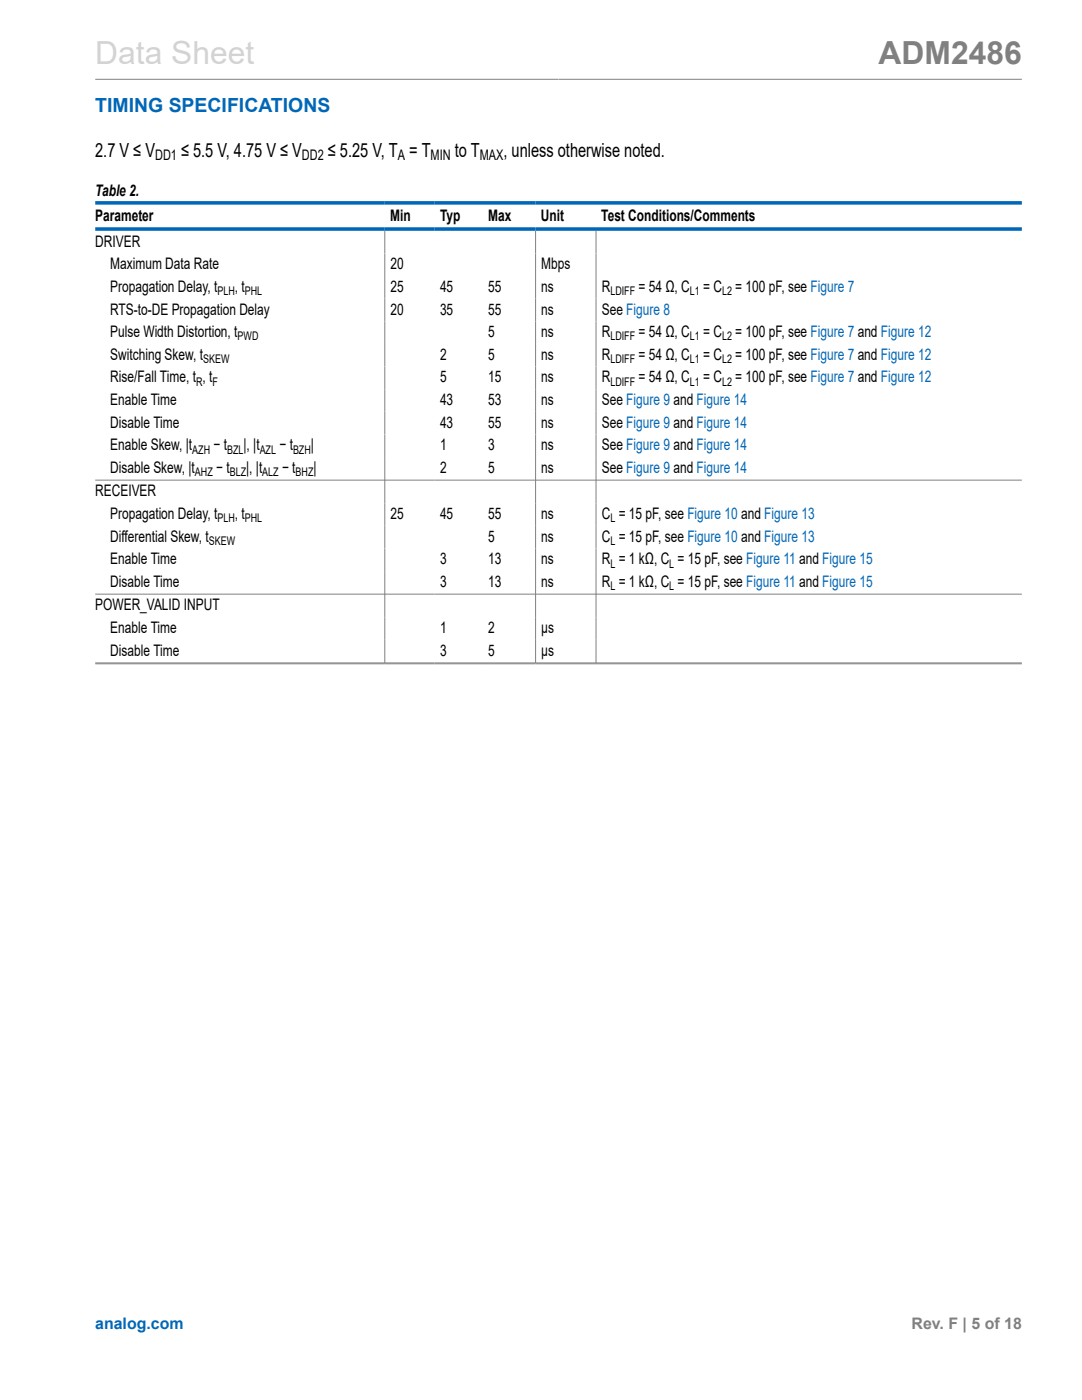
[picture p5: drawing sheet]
<svg xmlns="http://www.w3.org/2000/svg" width="216mm" height="279mm" viewBox="0 0 216 279" stroke-linecap="round" stroke-linejoin="round" font-family="sans-serif">
<defs><g id="words">
<text font-size="6.3" fill="#d3d3d3" x="19" y="12.7">Data Sheet</text>
<text font-size="6.3" fill="#808080" x="175.3" y="12.7">ADM2486</text>
<text font-size="3.9" fill="#0067b8" x="19" y="22.3">TIMING SPECIFICATIONS</text>
<g font-size="3.9">
<text x="19" y="31.2">2.7 V ≤ V</text>
<text x="36.1" y="31.2">≤ 5.5 V, 4.75 V ≤ V</text>
<text x="65.4" y="31.2">≤ 5.25 V, T = T</text>
<text x="90.7" y="31.2">to T</text>
<text x="100.5" y="31.2">, unless otherwise noted.</text>
</g>
<g font-size="3.2">
<text x="19" y="39.1">Table 2.</text>
<text x="19" y="44">Parameter</text>
<text x="77.8" y="44">Min</text>
<text x="87.8" y="44">Typ</text>
<text x="97.4" y="44">Max</text>
<text x="107.9" y="44">Unit</text>
<text x="120" y="44">Test Conditions/Comments</text>
<text x="19" y="49.2">DRIVER</text>
<text x="22" y="53.8">Maximum Data Rate</text>
<text x="77.9" y="53.8">20</text>
<text x="108" y="53.8">Mbps</text>
<text x="22" y="58.3">Propagation Delay, t</text>
<text x="46.9" y="58.3">, t</text>
<text x="77.9" y="58.3">25</text>
<text x="87.8" y="58.3">45</text>
<text x="97.4" y="58.3">55</text>
<text x="108" y="58.3">ns</text>
<text x="120.1" y="58.3">R</text>
<text x="127.4" y="58.3">= 54 Ω, C</text>
<text x="140.3" y="58.3">= C</text>
<text x="146.7" y="58.3">= 100 pF, see Figure 7</text>
<text x="22" y="62.8">RTS-to-DE Propagation Delay</text>
<text x="77.9" y="62.8">20</text>
<text x="87.8" y="62.8">35</text>
<text x="97.4" y="62.8">55</text>
<text x="108" y="62.8">ns</text>
<text x="120.1" y="62.8">See Figure 8</text>
<text x="22" y="67.3">Pulse Width Distortion, t</text>
<text x="22" y="71.8">Switching Skew, t</text>
<text x="87.8" y="71.8">2</text>
<text x="97.4" y="71.8">5</text>
<text x="97.4" y="67.3">5</text>
<text x="108" y="71.8">ns</text>
<text x="108" y="67.3">ns</text>
<text x="120.1" y="71.8">R</text>
<text x="120.1" y="67.3">R</text>
<text x="127.4" y="71.8">= 54 Ω, C</text>
<text x="127.4" y="67.3">= 54 Ω, C</text>
<text x="140.3" y="71.8">= C</text>
<text x="140.3" y="67.3">= C</text>
<text x="146.7" y="71.8">= 100 pF, see Figure 7 and Figure 12</text>
<text x="146.7" y="67.3">= 100 pF, see Figure 7 and Figure 12</text>
<text x="22" y="76.3">Rise/Fall Time, t , t</text>
<text x="87.8" y="76.3">5</text>
<text x="97.4" y="76.3">15</text>
<text x="108" y="76.3">ns</text>
<text x="120.1" y="76.3">R</text>
<text x="127.4" y="76.3">= 54 Ω, C</text>
<text x="140.3" y="76.3">= C</text>
<text x="146.7" y="76.3">= 100 pF, see Figure 7 and Figure 12</text>
<text x="22" y="80.8">Enable Time</text>
<text x="87.8" y="80.8">43</text>
<text x="97.4" y="80.8">53</text>
<text x="108" y="80.8">ns</text>
<text x="120.1" y="80.8">See Figure 9 and Figure 14</text>
<text x="22" y="85.4">Disable Time</text>
<text x="22" y="89.9">Enable Skew, |t</text>
<text x="42.6" y="89.9">− t</text>
<text x="48.6" y="89.9">|, |t</text>
<text x="55.8" y="89.9">− t</text>
<text x="62" y="89.9">|</text>
<text x="87.8" y="89.9">1</text>
<text x="87.8" y="85.4">43</text>
<text x="97.4" y="89.9">3</text>
<text x="97.4" y="85.4">55</text>
<text x="108" y="89.9">ns</text>
<text x="108" y="85.4">ns</text>
<text x="120.1" y="89.9">See Figure 9 and Figure 14</text>
<text x="120.1" y="85.4">See Figure 9 and Figure 14</text>
<text x="22" y="94.4">Disable Skew, |t</text>
<text x="43.1" y="94.4">− t</text>
<text x="49.1" y="94.4">|, |t</text>
<text x="56.3" y="94.4">− t</text>
<text x="62.6" y="94.4">|</text>
<text x="87.8" y="94.4">2</text>
<text x="97.4" y="94.4">5</text>
<text x="108" y="94.4">ns</text>
<text x="120.1" y="94.4">See Figure 9 and Figure 14</text>
<text x="19" y="99.1">RECEIVER</text>
<text x="22" y="103.6">Propagation Delay, t</text>
<text x="46.9" y="103.6">, t</text>
<text x="77.9" y="103.6">25</text>
<text x="87.8" y="103.6">45</text>
<text x="97.4" y="103.6">55</text>
<text x="108" y="103.6">ns</text>
<text x="120.1" y="103.6">C = 15 pF, see Figure 10 and Figure 13</text>
<text x="22" y="112.6">Enable Time</text>
<text x="22" y="108.1">Differential Skew, t</text>
<text x="87.8" y="112.6">3</text>
<text x="97.4" y="112.6">13</text>
<text x="97.4" y="108.1">5</text>
<text x="108" y="112.6">ns</text>
<text x="108" y="108.1">ns</text>
<text x="120.1" y="112.6">R = 1 kΩ, C = 15 pF, see Figure 11 and Figure 15</text>
<text x="120.1" y="108.1">C = 15 pF, see Figure 10 and Figure 13</text>
<text x="22" y="117.1">Disable Time</text>
<text x="87.8" y="117.1">3</text>
<text x="97.4" y="117.1">13</text>
<text x="108" y="117.1">ns</text>
<text x="120.1" y="117.1">R = 1 kΩ, C = 15 pF, see Figure 11 and Figure 15</text>
<text x="19" y="121.8">POWER_VALID INPUT</text>
<text x="22" y="126.4">Enable Time</text>
<text x="22" y="130.9">Disable Time</text>
<text x="87.8" y="126.4">1</text>
<text x="87.8" y="130.9">3</text>
<text x="97.4" y="126.4">2</text>
<text x="97.4" y="130.9">5</text>
<text x="108" y="126.4">µs</text>
<text x="108" y="130.9">µs</text>
</g>
<text font-size="3.2" fill="#0067b8" x="19" y="265.3">analog.com</text>
<text font-size="3.2" fill="#808080" x="181.9" y="265.3">Rev. F | 5 of 18</text>
<g font-size="2.9">
<text x="31" y="32">DD1</text>
<text x="60.2" y="32">DD2</text>
<text x="79.4" y="32">A</text>
<text x="85.9" y="32">MIN</text>
<text x="95.7" y="32">MAX</text>
</g>
<g font-size="2.4">
<text x="43.4" y="58.9">PLH</text>
<text x="48.9" y="58.9">PHL</text>
<text x="121.8" y="58.9">LDIFF</text>
<text x="137.7" y="58.9">L1</text>
<text x="144.1" y="58.9">L2</text>
<text x="47.4" y="67.9">PWD</text>
<text x="121.8" y="67.9">LDIFF</text>
<text x="137.7" y="67.9">L1</text>
<text x="144.1" y="67.9">L2</text>
<text x="39.1" y="77">R</text>
<text x="40.5" y="72.4">SKEW</text>
<text x="42.4" y="77">F</text>
<text x="121.8" y="77">LDIFF</text>
<text x="121.8" y="72.4">LDIFF</text>
<text x="137.7" y="72.4">L1</text>
<text x="137.7" y="77">L1</text>
<text x="144.1" y="72.4">L2</text>
<text x="144.1" y="77">L2</text>
<text x="38.4" y="90.5">AZH</text>
<text x="38.9" y="95">AHZ</text>
<text x="45.3" y="90.5">BZL</text>
<text x="45.8" y="95">BLZ</text>
<text x="51.8" y="90.5">AZL</text>
<text x="52.3" y="95">ALZ</text>
<text x="58.5" y="90.5">BZH</text>
<text x="59" y="95">BHZ</text>
<text x="43.4" y="104.2">PLH</text>
<text x="48.9" y="104.2">PHL</text>
<text x="121.8" y="104.2">L</text>
<text x="41.7" y="108.7">SKEW</text>
<text x="121.8" y="108.7">L</text>
<text x="121.8" y="113.3">L</text>
<text x="133.6" y="113.3">L</text>
<text x="121.8" y="117.8">L</text>
<text x="133.6" y="117.8">L</text>
</g>
</g></defs>
<path d="M19 15.8h184.9M76.8 46.1v86.3M106.9 46.1v86.3M118.9 46.1v86.3M19 95.8h184.9M19 118.6h184.9M19 132.3h184.9M19 132.5h184.9" fill="none" stroke="#808080" stroke-width=".2"/>
<path d="M19 40.5h184.9M19 45.7h184.9" fill="none" stroke="#0067b8" stroke-width=".71"/>
<use href="#words"/>
</svg>
